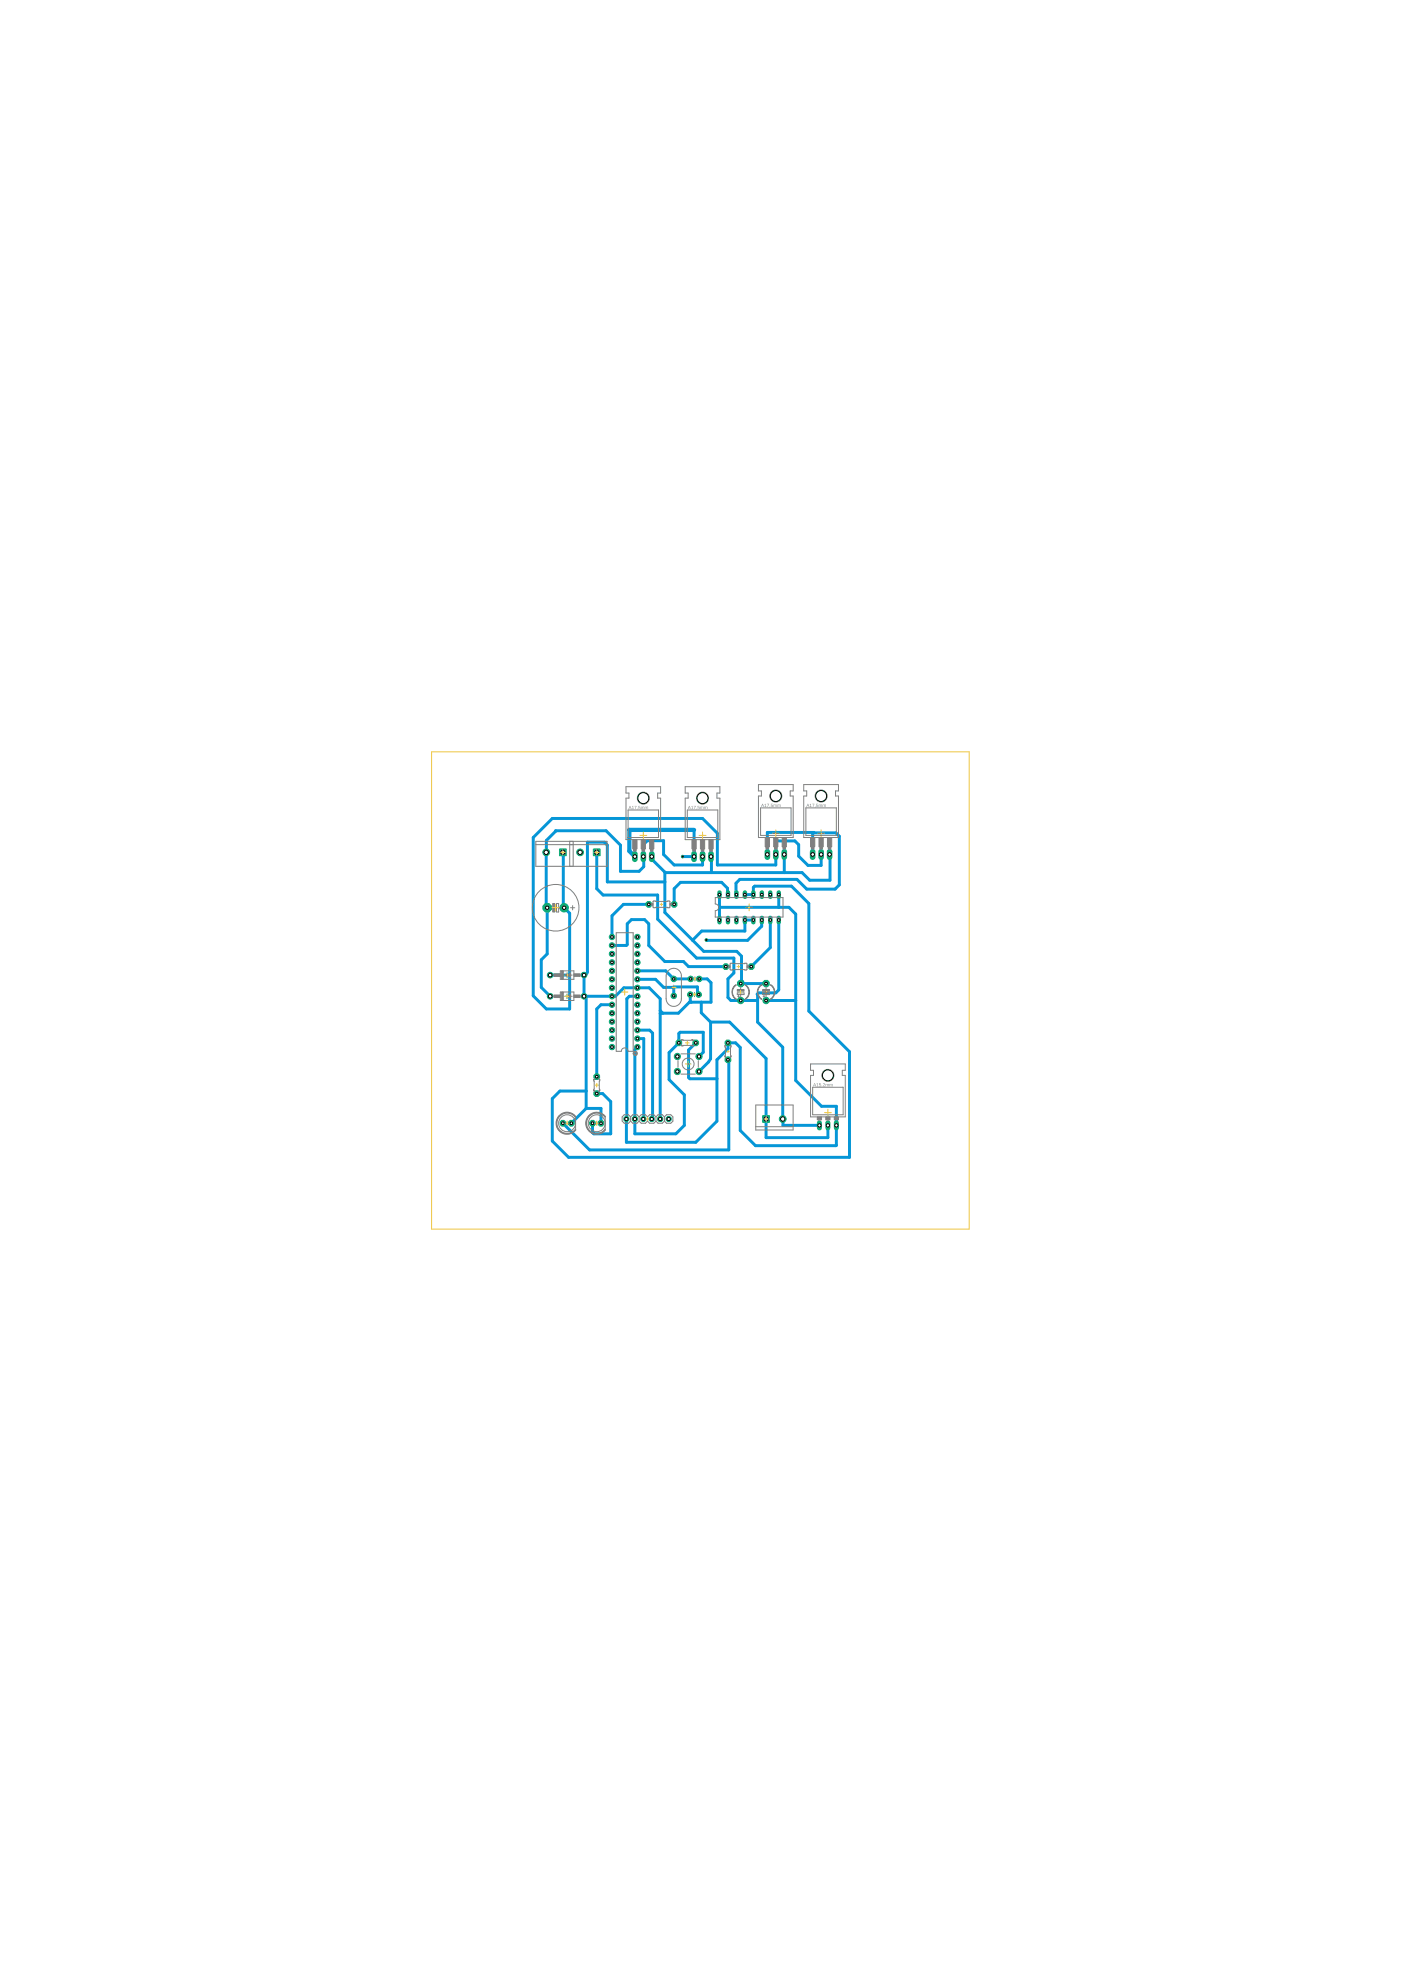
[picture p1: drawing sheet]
<svg xmlns="http://www.w3.org/2000/svg" width="420mm" height="594mm" viewBox="0 0 420 594" stroke-linecap="round" stroke-linejoin="round" font-family="sans-serif">
<g fill="none" stroke="#0696d7" stroke-width=".89">
<path d="M163.8 255.9h.1M168.8 255.6l.1 16.4 1.9 1.9v28.7h-6.9l-4-4v-47.4l5.7-5.8h45.1l4.4 4.5v9.5h17.6v-7.2h5.7l1.1 1.1v3.5l2.8 2.7h4v-3.3M179 255.6v10.9l1.9 1.9h16.3v7.3l11.7 11.6h11.2v4.5l-1.8 1.8v5.5l.9 .9h8M208.2 248.9v8h-3.5M210.7 256.9v2.5h-8.5l-3.2-3.2v-4.1h-4.9l-1.2 1.2 .2 6.6-1.4 1.4h-5.6v-7.9l-4.3-4.3h-15.2l-2.7 3-.1 19.8 .3 .3M213.2 256.9l.2 4.8M230.1 256.2v-6.6h14l-.4 .4v6.2M235.2 256.2v5.5M244 249.8h6.7l1 1v14.6l-1.3 1.2h-8.5l-2.9-2.9h-17.1l-1.2 1.2 .2 3.4M248.8 256.2l.1 7.8h-6.1l-2.3-2.3h-41l-3.9-3.9v-1M164.1 272v14.1l-1.8 1.7v8.3l2.7 2.7M194.6 271.2h-7.6l-3.5 3.4v6.4"/>
<path d="M199.4 264.5h-17.3v-11.1l-.8-.8h-5.1v38.8l-.3 .7-.7 .3v6.4h9.4l2.5-2.6h7.6l3.3 3.3v36.1M199.4 261.6v12l11.7 11.7h9.9l1.4 1.4v8M215.8 272.1h20.8l2 2v49.9l7.8 7.8h4.4v11.7l-24.2 .1-4.6-4.6v-24.9l-1.4-1.4h-2.3v1.8l-3.3 3.3v18.4l-6.3 6.4h-20.8l.1-43.1 .7-.7h2.5M215.8 268.3v7.6M218.3 268.3l-.1-1.9-1.8-1.8h-12.3l-1.9 1.9v4.7M223.4 268.3h2.5v-2.2l.4-.4h11.1l5.2 5.3v32.2l12.2 12.2v31.7h-84.3l-4.9-4.9v-12.7l2.3-2.3h7.9M225.9 275.9h-2.5v3.3h-13l-2.7 2.8M228.5 275.9l-.1 1.9-4.2 4.2-12.4-.1M231 275.9v8.3l-5.7 5.7M233.6 275.9v21l-.9 .9h-5.2l-.4 .3 .1 8.4 7.5 7.5 .1 23.5h10.9M233.6 268.3v3.8M165 292.4h5.8"/>
<path d="M175.8 298.8v33.6M183.5 283.5h4.4l.2-.2v-6.2l1.3-1.3h3.9l1.3 1.3v6.4l4.8 4.9h5.6l1.5 1.5h11.2M191.2 291.1h8.4l2.5 2.5h5M191.2 293.7h5.4l2.4 2.4h3.1M207 298.3v2l.3 .2M209.5 298.3l-.3-.4v-1.9h-7.1v2.6M209.7 293.6h2.4l1.1 1.1v5.8h-6.4l-3.3 3.3-5.5 .2M222.8 294.3l-.7 .7h7.6M183.5 301.3h-3.3l-1.2 1.3v20.3M191.2 308.9h3.6l.9 .9v25.5l-.2 .3M191.2 314l-.8 .8v25.2h12.3l2.5-2.5v-9.2l-4.5-4.5v-8.1l2.9-3v-2.8l.4-.3h6.9v6l-1.3 1.2M191.2 311.5h1.9l-.2 24.1"/>
<path d="M198 303.1l.8 .7M208.7 312.7l-2.2 2.2v8.2l.4 .4h8.1M210.3 300.5v3.2l2.8 2.8M213.1 306.5h5.7l10.9 10.9v23.8h18.6v-3.7M213.1 306.5v11l-.6 1-2.9 2.8M218.3 317.8l.3 .3v26.7h-41.8l-8-8M229.7 300h8.9M175.8 332.4l-4.5 4.4M175.8 332.4h4.4v4.4M179 328h1.7l2.5 2.4v9.6h-5.1l-.4-.4v-2.8"/>
</g>
<path d="M208.2 248.9h-19.5v6.3l1.7 1.7" fill="none" stroke="#0696d7" stroke-width="1.3"/>
<circle cx="179" cy="328" r=".92" fill="#0dab76" stroke="#0dab76" stroke-width=".3"/>
<circle cx="179" cy="328" r=".4" fill="#fff" stroke="#000" stroke-width=".3"/>
<circle cx="179" cy="322.9" r=".92" fill="#0dab76" stroke="#0dab76" stroke-width=".3"/>
<circle cx="179" cy="322.9" r=".4" fill="#fff" stroke="#000" stroke-width=".3"/>
<circle cx="218.3" cy="317.8" r=".92" fill="#0dab76" stroke="#0dab76" stroke-width=".3"/>
<circle cx="218.3" cy="317.8" r=".4" fill="#fff" stroke="#000" stroke-width=".3"/>
<circle cx="218.3" cy="312.7" r=".92" fill="#0dab76" stroke="#0dab76" stroke-width=".3"/>
<circle cx="218.3" cy="312.7" r=".4" fill="#fff" stroke="#000" stroke-width=".3"/>
<circle cx="207" cy="298.3" r=".83" fill="#0dab76" stroke="#0dab76" stroke-width=".3"/>
<circle cx="207" cy="298.3" r=".36" fill="#fff" stroke="#000" stroke-width=".3"/>
<circle cx="209.5" cy="298.3" r=".83" fill="#0dab76" stroke="#0dab76" stroke-width=".3"/>
<circle cx="209.5" cy="298.3" r=".36" fill="#fff" stroke="#000" stroke-width=".3"/>
<circle cx="209.7" cy="293.6" r=".83" fill="#0dab76" stroke="#0dab76" stroke-width=".3"/>
<circle cx="209.7" cy="293.6" r=".36" fill="#fff" stroke="#000" stroke-width=".3"/>
<circle cx="207.1" cy="293.6" r=".83" fill="#0dab76" stroke="#0dab76" stroke-width=".3"/>
<circle cx="207.1" cy="293.6" r=".36" fill="#fff" stroke="#000" stroke-width=".3"/>
<circle cx="222.1" cy="300" r=".95" fill="#0dab76" stroke="#0dab76" stroke-width=".3"/>
<circle cx="222.1" cy="300" r=".4" fill="#fff" stroke="#000" stroke-width=".3"/>
<circle cx="222.1" cy="295" r="1.03" fill="#0dab76" stroke="#0dab76" stroke-width=".3"/>
<circle cx="222.1" cy="295" r=".4" fill="#fff" stroke="#000" stroke-width=".3"/>
<circle cx="229.7" cy="300" r=".95" fill="#0dab76" stroke="#0dab76" stroke-width=".3"/>
<circle cx="229.7" cy="300" r=".4" fill="#fff" stroke="#000" stroke-width=".3"/>
<circle cx="229.7" cy="295" r="1.03" fill="#0dab76" stroke="#0dab76" stroke-width=".3"/>
<circle cx="229.7" cy="295" r=".4" fill="#fff" stroke="#000" stroke-width=".3"/>
<circle cx="169.2" cy="272.2" r="1.27" fill="#0dab76" stroke="#0dab76" stroke-width=".3"/>
<circle cx="169.2" cy="272.2" r=".51" fill="#fff" stroke="#000" stroke-width=".3"/>
<circle cx="164.1" cy="272.2" r="1.38" fill="#0dab76" stroke="#0dab76" stroke-width=".3"/>
<circle cx="164.1" cy="272.2" r=".51" fill="#fff" stroke="#000" stroke-width=".3"/>
<circle cx="175.2" cy="292.4" r=".85" fill="#0dab76" stroke="#0dab76" stroke-width=".3"/>
<circle cx="175.2" cy="292.4" r=".55" fill="#fff" stroke="#000" stroke-width=".3"/>
<circle cx="165" cy="292.4" r=".85" fill="#0dab76" stroke="#0dab76" stroke-width=".3"/>
<circle cx="165" cy="292.4" r=".55" fill="#fff" stroke="#000" stroke-width=".3"/>
<circle cx="175.2" cy="298.8" r=".85" fill="#0dab76" stroke="#0dab76" stroke-width=".3"/>
<circle cx="175.2" cy="298.8" r=".55" fill="#fff" stroke="#000" stroke-width=".3"/>
<circle cx="165" cy="298.8" r=".85" fill="#0dab76" stroke="#0dab76" stroke-width=".3"/>
<circle cx="165" cy="298.8" r=".55" fill="#fff" stroke="#000" stroke-width=".3"/>
<path d="M245.7 336.7v1.5" fill="none" stroke="#0dab76" stroke-width="1.5"/>
<circle cx="245.7" cy="337.5" r=".51" fill="#fff" stroke="#000" stroke-width=".3"/>
<path d="M248.3 336.7v1.5" fill="none" stroke="#0dab76" stroke-width="1.5"/>
<circle cx="248.3" cy="337.5" r=".51" fill="#fff" stroke="#000" stroke-width=".3"/>
<path d="M250.8 336.7v1.5" fill="none" stroke="#0dab76" stroke-width="1.5"/>
<circle cx="250.8" cy="337.5" r=".51" fill="#fff" stroke="#000" stroke-width=".3"/>
<path d="M228.7 334.6h2.1v2h-2.1z" fill="#0dab76" stroke="#0dab76" stroke-width=".3"/>
<circle cx="229.7" cy="335.6" r=".66" fill="#fff" stroke="#000" stroke-width=".3"/>
<circle cx="234.7" cy="335.6" r="1.02" fill="#0dab76" stroke="#0dab76" stroke-width=".3"/>
<circle cx="234.7" cy="335.6" r=".66" fill="#fff" stroke="#000" stroke-width=".3"/>
<path d="M167.8 254.6h2v2h-2z" fill="#0dab76" stroke="#0dab76" stroke-width=".3"/>
<circle cx="168.8" cy="255.6" r=".66" fill="#fff" stroke="#000" stroke-width=".3"/>
<circle cx="163.8" cy="255.6" r="1.02" fill="#0dab76" stroke="#0dab76" stroke-width=".3"/>
<circle cx="163.8" cy="255.6" r=".66" fill="#fff" stroke="#000" stroke-width=".3"/>
<circle cx="177.7" cy="336.8" r=".92" fill="#0dab76" stroke="#0dab76" stroke-width=".3"/>
<circle cx="177.7" cy="336.8" r=".4" fill="#fff" stroke="#000" stroke-width=".3"/>
<circle cx="180.2" cy="336.8" r=".92" fill="#0dab76" stroke="#0dab76" stroke-width=".3"/>
<circle cx="180.2" cy="336.8" r=".4" fill="#fff" stroke="#000" stroke-width=".3"/>
<circle cx="168.8" cy="336.8" r=".92" fill="#0dab76" stroke="#0dab76" stroke-width=".3"/>
<circle cx="168.8" cy="336.8" r=".4" fill="#fff" stroke="#000" stroke-width=".3"/>
<circle cx="171.3" cy="336.8" r=".92" fill="#0dab76" stroke="#0dab76" stroke-width=".3"/>
<circle cx="171.3" cy="336.8" r=".4" fill="#fff" stroke="#000" stroke-width=".3"/>
<path d="M208.2 256v1.7" fill="none" stroke="#0dab76" stroke-width="1.7"/>
<circle cx="208.2" cy="256.9" r=".55" fill="#fff" stroke="#000" stroke-width=".3"/>
<path d="M210.7 256v1.7" fill="none" stroke="#0dab76" stroke-width="1.7"/>
<circle cx="210.7" cy="256.9" r=".55" fill="#fff" stroke="#000" stroke-width=".3"/>
<path d="M213.2 256v1.7" fill="none" stroke="#0dab76" stroke-width="1.7"/>
<circle cx="213.2" cy="256.9" r=".55" fill="#fff" stroke="#000" stroke-width=".3"/>
<path d="M243.7 255.4v1.7" fill="none" stroke="#0dab76" stroke-width="1.7"/>
<circle cx="243.7" cy="256.2" r=".55" fill="#fff" stroke="#000" stroke-width=".3"/>
<path d="M246.3 255.4v1.7" fill="none" stroke="#0dab76" stroke-width="1.7"/>
<circle cx="246.3" cy="256.2" r=".55" fill="#fff" stroke="#000" stroke-width=".3"/>
<path d="M248.8 255.4v1.7" fill="none" stroke="#0dab76" stroke-width="1.7"/>
<circle cx="248.8" cy="256.2" r=".55" fill="#fff" stroke="#000" stroke-width=".3"/>
<path d="M230.1 255.4v1.7" fill="none" stroke="#0dab76" stroke-width="1.7"/>
<circle cx="230.1" cy="256.2" r=".55" fill="#fff" stroke="#000" stroke-width=".3"/>
<path d="M232.7 255.4v1.7" fill="none" stroke="#0dab76" stroke-width="1.7"/>
<circle cx="232.7" cy="256.2" r=".55" fill="#fff" stroke="#000" stroke-width=".3"/>
<path d="M235.2 255.4v1.7" fill="none" stroke="#0dab76" stroke-width="1.7"/>
<circle cx="235.2" cy="256.2" r=".55" fill="#fff" stroke="#000" stroke-width=".3"/>
<path d="M190.4 256v1.7" fill="none" stroke="#0dab76" stroke-width="1.7"/>
<circle cx="190.4" cy="256.9" r=".55" fill="#fff" stroke="#000" stroke-width=".3"/>
<path d="M192.9 256v1.7" fill="none" stroke="#0dab76" stroke-width="1.7"/>
<circle cx="192.9" cy="256.9" r=".55" fill="#fff" stroke="#000" stroke-width=".3"/>
<path d="M195.5 256v1.7" fill="none" stroke="#0dab76" stroke-width="1.7"/>
<circle cx="195.5" cy="256.9" r=".55" fill="#fff" stroke="#000" stroke-width=".3"/>
<circle cx="203.6" cy="312.7" r=".92" fill="#0dab76" stroke="#0dab76" stroke-width=".3"/>
<circle cx="203.6" cy="312.7" r=".4" fill="#fff" stroke="#000" stroke-width=".3"/>
<circle cx="208.7" cy="312.7" r=".92" fill="#0dab76" stroke="#0dab76" stroke-width=".3"/>
<circle cx="208.7" cy="312.7" r=".4" fill="#fff" stroke="#000" stroke-width=".3"/>
<circle cx="203.1" cy="316.8" r=".93" fill="#0dab76" stroke="#0dab76" stroke-width=".3"/>
<circle cx="203.1" cy="316.8" r=".51" fill="#fff" stroke="#000" stroke-width=".3"/>
<circle cx="209.6" cy="316.8" r=".93" fill="#0dab76" stroke="#0dab76" stroke-width=".3"/>
<circle cx="209.6" cy="316.8" r=".51" fill="#fff" stroke="#000" stroke-width=".3"/>
<circle cx="203.1" cy="321.3" r=".93" fill="#0dab76" stroke="#0dab76" stroke-width=".3"/>
<circle cx="203.1" cy="321.3" r=".51" fill="#fff" stroke="#000" stroke-width=".3"/>
<circle cx="209.6" cy="321.3" r=".93" fill="#0dab76" stroke="#0dab76" stroke-width=".3"/>
<circle cx="209.6" cy="321.3" r=".51" fill="#fff" stroke="#000" stroke-width=".3"/>
<circle cx="191.2" cy="314" r=".8" fill="#0dab76" stroke="#0dab76" stroke-width=".3"/>
<circle cx="191.2" cy="314" r=".4" fill="#fff" stroke="#000" stroke-width=".3"/>
<circle cx="191.2" cy="311.5" r=".8" fill="#0dab76" stroke="#0dab76" stroke-width=".3"/>
<circle cx="191.2" cy="311.5" r=".4" fill="#fff" stroke="#000" stroke-width=".3"/>
<circle cx="191.2" cy="308.9" r=".8" fill="#0dab76" stroke="#0dab76" stroke-width=".3"/>
<circle cx="191.2" cy="308.9" r=".4" fill="#fff" stroke="#000" stroke-width=".3"/>
<circle cx="191.2" cy="306.4" r=".8" fill="#0dab76" stroke="#0dab76" stroke-width=".3"/>
<circle cx="191.2" cy="306.4" r=".4" fill="#fff" stroke="#000" stroke-width=".3"/>
<circle cx="191.2" cy="303.8" r=".8" fill="#0dab76" stroke="#0dab76" stroke-width=".3"/>
<circle cx="191.2" cy="303.8" r=".4" fill="#fff" stroke="#000" stroke-width=".3"/>
<circle cx="191.2" cy="301.3" r=".8" fill="#0dab76" stroke="#0dab76" stroke-width=".3"/>
<circle cx="191.2" cy="301.3" r=".4" fill="#fff" stroke="#000" stroke-width=".3"/>
<circle cx="191.2" cy="298.8" r=".8" fill="#0dab76" stroke="#0dab76" stroke-width=".3"/>
<circle cx="191.2" cy="298.8" r=".4" fill="#fff" stroke="#000" stroke-width=".3"/>
<circle cx="191.2" cy="296.2" r=".8" fill="#0dab76" stroke="#0dab76" stroke-width=".3"/>
<circle cx="191.2" cy="296.2" r=".4" fill="#fff" stroke="#000" stroke-width=".3"/>
<circle cx="191.2" cy="293.7" r=".8" fill="#0dab76" stroke="#0dab76" stroke-width=".3"/>
<circle cx="191.2" cy="293.7" r=".4" fill="#fff" stroke="#000" stroke-width=".3"/>
<circle cx="191.2" cy="291.1" r=".8" fill="#0dab76" stroke="#0dab76" stroke-width=".3"/>
<circle cx="191.2" cy="291.1" r=".4" fill="#fff" stroke="#000" stroke-width=".3"/>
<circle cx="191.2" cy="288.6" r=".8" fill="#0dab76" stroke="#0dab76" stroke-width=".3"/>
<circle cx="191.2" cy="288.6" r=".4" fill="#fff" stroke="#000" stroke-width=".3"/>
<circle cx="191.2" cy="286.1" r=".8" fill="#0dab76" stroke="#0dab76" stroke-width=".3"/>
<circle cx="191.2" cy="286.1" r=".4" fill="#fff" stroke="#000" stroke-width=".3"/>
<circle cx="191.2" cy="283.5" r=".8" fill="#0dab76" stroke="#0dab76" stroke-width=".3"/>
<circle cx="191.2" cy="283.5" r=".4" fill="#fff" stroke="#000" stroke-width=".3"/>
<circle cx="191.2" cy="281" r=".8" fill="#0dab76" stroke="#0dab76" stroke-width=".3"/>
<circle cx="191.2" cy="281" r=".4" fill="#fff" stroke="#000" stroke-width=".3"/>
<circle cx="183.5" cy="281" r=".8" fill="#0dab76" stroke="#0dab76" stroke-width=".3"/>
<circle cx="183.5" cy="281" r=".4" fill="#fff" stroke="#000" stroke-width=".3"/>
<circle cx="183.5" cy="283.5" r=".8" fill="#0dab76" stroke="#0dab76" stroke-width=".3"/>
<circle cx="183.5" cy="283.5" r=".4" fill="#fff" stroke="#000" stroke-width=".3"/>
<circle cx="183.5" cy="286.1" r=".8" fill="#0dab76" stroke="#0dab76" stroke-width=".3"/>
<circle cx="183.5" cy="286.1" r=".4" fill="#fff" stroke="#000" stroke-width=".3"/>
<circle cx="183.5" cy="288.6" r=".8" fill="#0dab76" stroke="#0dab76" stroke-width=".3"/>
<circle cx="183.5" cy="288.6" r=".4" fill="#fff" stroke="#000" stroke-width=".3"/>
<circle cx="183.5" cy="291.1" r=".8" fill="#0dab76" stroke="#0dab76" stroke-width=".3"/>
<circle cx="183.5" cy="291.1" r=".4" fill="#fff" stroke="#000" stroke-width=".3"/>
<circle cx="183.5" cy="293.7" r=".8" fill="#0dab76" stroke="#0dab76" stroke-width=".3"/>
<circle cx="183.5" cy="293.7" r=".4" fill="#fff" stroke="#000" stroke-width=".3"/>
<circle cx="183.5" cy="296.2" r=".8" fill="#0dab76" stroke="#0dab76" stroke-width=".3"/>
<circle cx="183.5" cy="296.2" r=".4" fill="#fff" stroke="#000" stroke-width=".3"/>
<circle cx="183.5" cy="298.8" r=".8" fill="#0dab76" stroke="#0dab76" stroke-width=".3"/>
<circle cx="183.5" cy="298.8" r=".4" fill="#fff" stroke="#000" stroke-width=".3"/>
<circle cx="183.5" cy="301.3" r=".8" fill="#0dab76" stroke="#0dab76" stroke-width=".3"/>
<circle cx="183.5" cy="301.3" r=".4" fill="#fff" stroke="#000" stroke-width=".3"/>
<circle cx="183.5" cy="303.8" r=".8" fill="#0dab76" stroke="#0dab76" stroke-width=".3"/>
<circle cx="183.5" cy="303.8" r=".4" fill="#fff" stroke="#000" stroke-width=".3"/>
<circle cx="183.5" cy="306.4" r=".8" fill="#0dab76" stroke="#0dab76" stroke-width=".3"/>
<circle cx="183.5" cy="306.4" r=".4" fill="#fff" stroke="#000" stroke-width=".3"/>
<circle cx="183.5" cy="308.9" r=".8" fill="#0dab76" stroke="#0dab76" stroke-width=".3"/>
<circle cx="183.5" cy="308.9" r=".4" fill="#fff" stroke="#000" stroke-width=".3"/>
<circle cx="183.5" cy="311.5" r=".8" fill="#0dab76" stroke="#0dab76" stroke-width=".3"/>
<circle cx="183.5" cy="311.5" r=".4" fill="#fff" stroke="#000" stroke-width=".3"/>
<circle cx="183.5" cy="314" r=".8" fill="#0dab76" stroke="#0dab76" stroke-width=".3"/>
<circle cx="183.5" cy="314" r=".4" fill="#fff" stroke="#000" stroke-width=".3"/>
<circle cx="202.1" cy="293.6" r=".83" fill="#0dab76" stroke="#0dab76" stroke-width=".3"/>
<circle cx="202.1" cy="293.6" r=".36" fill="#fff" stroke="#000" stroke-width=".3"/>
<circle cx="202.1" cy="298.6" r=".83" fill="#0dab76" stroke="#0dab76" stroke-width=".3"/>
<circle cx="202.1" cy="298.6" r=".36" fill="#fff" stroke="#000" stroke-width=".3"/>
<circle cx="187.9" cy="335.6" r=".83" fill="#0dab76" stroke="#0dab76" stroke-width=".3"/>
<circle cx="187.9" cy="335.6" r=".51" fill="#fff" stroke="#000" stroke-width=".3"/>
<circle cx="190.4" cy="335.6" r=".83" fill="#0dab76" stroke="#0dab76" stroke-width=".3"/>
<circle cx="190.4" cy="335.6" r=".51" fill="#fff" stroke="#000" stroke-width=".3"/>
<circle cx="192.9" cy="335.6" r=".83" fill="#0dab76" stroke="#0dab76" stroke-width=".3"/>
<circle cx="192.9" cy="335.6" r=".51" fill="#fff" stroke="#000" stroke-width=".3"/>
<circle cx="195.5" cy="335.6" r=".83" fill="#0dab76" stroke="#0dab76" stroke-width=".3"/>
<circle cx="195.5" cy="335.6" r=".51" fill="#fff" stroke="#000" stroke-width=".3"/>
<circle cx="198" cy="335.6" r=".83" fill="#0dab76" stroke="#0dab76" stroke-width=".3"/>
<circle cx="198" cy="335.6" r=".51" fill="#fff" stroke="#000" stroke-width=".3"/>
<circle cx="200.5" cy="335.6" r=".83" fill="#0dab76" stroke="#0dab76" stroke-width=".3"/>
<circle cx="200.5" cy="335.6" r=".51" fill="#fff" stroke="#000" stroke-width=".3"/>
<path d="M177.9 254.6h2.1v2h-2.1z" fill="#0dab76" stroke="#0dab76" stroke-width=".3"/>
<circle cx="179" cy="255.6" r=".66" fill="#fff" stroke="#000" stroke-width=".3"/>
<circle cx="174" cy="255.6" r="1.02" fill="#0dab76" stroke="#0dab76" stroke-width=".3"/>
<circle cx="174" cy="255.6" r=".66" fill="#fff" stroke="#000" stroke-width=".3"/>
<path d="M215.8 275.3v1.3" fill="none" stroke="#0dab76" stroke-width="1.3"/>
<circle cx="215.8" cy="275.9" r=".4" fill="#fff" stroke="#000" stroke-width=".3"/>
<path d="M218.3 275.3v1.3" fill="none" stroke="#0dab76" stroke-width="1.3"/>
<circle cx="218.3" cy="275.9" r=".4" fill="#fff" stroke="#000" stroke-width=".3"/>
<path d="M231 275.3v1.3" fill="none" stroke="#0dab76" stroke-width="1.3"/>
<circle cx="231" cy="275.9" r=".4" fill="#fff" stroke="#000" stroke-width=".3"/>
<path d="M233.6 275.3v1.3" fill="none" stroke="#0dab76" stroke-width="1.3"/>
<circle cx="233.6" cy="275.9" r=".4" fill="#fff" stroke="#000" stroke-width=".3"/>
<path d="M220.9 275.3v1.3" fill="none" stroke="#0dab76" stroke-width="1.3"/>
<circle cx="220.9" cy="275.9" r=".4" fill="#fff" stroke="#000" stroke-width=".3"/>
<path d="M223.4 275.3v1.3" fill="none" stroke="#0dab76" stroke-width="1.3"/>
<circle cx="223.4" cy="275.9" r=".4" fill="#fff" stroke="#000" stroke-width=".3"/>
<path d="M228.5 275.3v1.3" fill="none" stroke="#0dab76" stroke-width="1.3"/>
<circle cx="228.5" cy="275.9" r=".4" fill="#fff" stroke="#000" stroke-width=".3"/>
<path d="M225.9 275.3v1.3" fill="none" stroke="#0dab76" stroke-width="1.3"/>
<circle cx="225.9" cy="275.9" r=".4" fill="#fff" stroke="#000" stroke-width=".3"/>
<path d="M233.6 267.6v1.4" fill="none" stroke="#0dab76" stroke-width="1.3"/>
<circle cx="233.6" cy="268.3" r=".4" fill="#fff" stroke="#000" stroke-width=".3"/>
<path d="M231 267.6v1.4" fill="none" stroke="#0dab76" stroke-width="1.3"/>
<circle cx="231" cy="268.3" r=".4" fill="#fff" stroke="#000" stroke-width=".3"/>
<path d="M228.5 267.6v1.4" fill="none" stroke="#0dab76" stroke-width="1.3"/>
<circle cx="228.5" cy="268.3" r=".4" fill="#fff" stroke="#000" stroke-width=".3"/>
<path d="M225.9 267.6v1.4" fill="none" stroke="#0dab76" stroke-width="1.3"/>
<circle cx="225.9" cy="268.3" r=".4" fill="#fff" stroke="#000" stroke-width=".3"/>
<path d="M223.4 267.6v1.4" fill="none" stroke="#0dab76" stroke-width="1.3"/>
<circle cx="223.4" cy="268.3" r=".4" fill="#fff" stroke="#000" stroke-width=".3"/>
<path d="M220.9 267.6v1.4" fill="none" stroke="#0dab76" stroke-width="1.3"/>
<circle cx="220.9" cy="268.3" r=".4" fill="#fff" stroke="#000" stroke-width=".3"/>
<path d="M218.3 267.6v1.4" fill="none" stroke="#0dab76" stroke-width="1.3"/>
<circle cx="218.3" cy="268.3" r=".4" fill="#fff" stroke="#000" stroke-width=".3"/>
<path d="M215.8 267.6v1.4" fill="none" stroke="#0dab76" stroke-width="1.3"/>
<circle cx="215.8" cy="268.3" r=".4" fill="#fff" stroke="#000" stroke-width=".3"/>
<circle cx="217.7" cy="289.9" r=".92" fill="#0dab76" stroke="#0dab76" stroke-width=".3"/>
<circle cx="217.7" cy="289.9" r=".4" fill="#fff" stroke="#000" stroke-width=".3"/>
<circle cx="225.3" cy="289.9" r=".92" fill="#0dab76" stroke="#0dab76" stroke-width=".3"/>
<circle cx="225.3" cy="289.9" r=".4" fill="#fff" stroke="#000" stroke-width=".3"/>
<circle cx="202.2" cy="271.2" r=".92" fill="#0dab76" stroke="#0dab76" stroke-width=".3"/>
<circle cx="202.2" cy="271.2" r=".4" fill="#fff" stroke="#000" stroke-width=".3"/>
<circle cx="194.6" cy="271.2" r=".92" fill="#0dab76" stroke="#0dab76" stroke-width=".3"/>
<circle cx="194.6" cy="271.2" r=".4" fill="#fff" stroke="#000" stroke-width=".3"/>
<circle cx="204.7" cy="256.9" r=".38" fill="#0dab76" stroke="#0dab76" stroke-width=".3"/>
<circle cx="204.7" cy="256.9" r=".17" fill="#fff" stroke="#000" stroke-width=".3"/>
<circle cx="211.8" cy="281.9" r=".38" fill="#0dab76" stroke="#0dab76" stroke-width=".3"/>
<circle cx="211.8" cy="281.9" r=".17" fill="#fff" stroke="#000" stroke-width=".3"/>
<g fill="#808080" stroke="#808080" stroke-width=".3">
<path d="M178 326.9l.3 .4z" fill-rule="evenodd"/>
<path d="M179.8 326.9l.1 .2-.3 .2z" fill-rule="evenodd"/>
<path d="M179.6 323.6l.3 .3z" fill-rule="evenodd"/>
<path d="M178 323.7l.3-.1-.2 .3z" fill-rule="evenodd"/>
<path d="M217.4 316.8l.3 .3z" fill-rule="evenodd"/>
<path d="M218.9 317l.4-.2-.2 .3z" fill-rule="evenodd"/>
<path d="M218.9 313.4l.4 .4z" fill-rule="evenodd"/>
<path d="M217.5 313.5l.2 .1-.3 .2z" fill-rule="evenodd"/>
<path d="M220.2 295.7l.5-.4 .1 .1a2.46 2.46 0 0 0 0 4.2 2.14 2.14 0 0 1-1.2-2.8z" fill-rule="evenodd"/>
<path d="M223.5 295.3a2.59 2.59 0 0 1 0 4.4 2.81 2.81 0 0 0 0-4.4z" fill-rule="evenodd"/>
<path d="M227.8 295.7l.6-.4 .1 .1a2.46 2.46 0 0 0 0 4.2 2.14 2.14 0 0 1-1.3-2.8z" fill-rule="evenodd"/>
<path d="M231.1 295.3a2.59 2.59 0 0 1 0 4.4 2.81 2.81 0 0 0 0-4.4z" fill-rule="evenodd"/>
</g>
<g fill="none" stroke="#808080" stroke-width=".3">
<path d="M165.5 272.2h.5M166.9 271h.6v2.5h-.6zM167.5 272.2h.3M171.1 272.2h1.3M171.7 271.6v1.3M168 291.1h4.1v2.6h-4.1zM168 297.5h4.1v2.5h-4.1zM169.4 298.8h2.2M169.4 292.4h2.2M170.1 292.4l1-.6v1.3zM170.1 298.8l1-.7v1.3zM170.1 291.8v1.3"/>
<path d="M170.1 298.1v1.3M208.3 297.6v1.3M208.4 292.9v1.3M221.1 297.8h2v.5h-2zM221.2 298.8h.5M221.5 298.5v.5M222.1 296.1v.8M222.1 298.3v.6M228.7 297.8h2.1v.5h-2.1zM228.9 298.8h.5M229.1 298.5v.5M229.7 296.1v.8"/>
<path d="M229.7 298.3v.6M217.4 313.8v3M219.2 313.8v3M243.1 319.1h10.4v1.9h-.9v1.5h.9v12.4h-10.4v-12.4h.9v-1.5h-.9zM178.1 323.9v3M179.9 323.9v3M243.7 326.1h9.2v8.2h-9.2z"/>
<circle cx="166.6" cy="272.2" r="7"/>
<circle cx="248.3" cy="322.5" r="1.8"/>
</g>
<g fill="#808080" stroke="#808080" stroke-width=".3">
<path d="M221.1 296.7h2v.5h-2z"/>
<path d="M228.7 296.7h2.1v.5h-2.1z"/>
<path d="M165.8 271h.6v2.5h-.6z"/>
<path d="M168.4 291.1h.5v2.6h-.5z"/>
<path d="M172.1 292h1.9v.8h-1.9z"/>
<path d="M166.1 292h1.9v.8h-1.9z"/>
<path d="M168.4 297.5h.5v2.5h-.5z"/>
<path d="M172.1 298.4h1.9v.7h-1.9z"/>
<path d="M166.1 298.4h1.9v.7h-1.9z"/>
</g>
<path d="M244.2 324.8l.6 1-.3-.3h-.4l-.3 .3zM244.3 324.9l-.2 .5h.4zM244.9 325l.3-.2v.9l.3 .1h-.6l.2-.1v-.7zM245.7 324.8h.5l-.4 .1v.4a.33 .33 0 0 1 .4 .1 .33 .33 0 0 1-.2 .4 .33 .33 0 0 1-.4-.2l.4 .1 .1-.2-.1-.2-.4 .1zM246.5 325.7v.3zM246.9 324.9a.35 .35 0 0 1 .5 .2 .35 .35 0 0 1-.4 .4l-.1 .2 .5 .1h-.6v-.2a.38 .38 0 0 0 .4-.2 .38 .38 0 0 0-.2-.5l-.2 .2zM247.6 325.1h.9l.1 .7-.3-.7-.2 .7-.2-.7-.3 .7zM248.7 325.1h1v.7l-.2-.7-.2 .7-.3-.7-.3 .7z" fill="#808080"/>
<g fill="#808080" stroke="#808080" stroke-width=".3">
<path d="M250.2 334.9h1.3v.9h-1.3z"/>
<path d="M247.6 334.9h1.3v.9h-1.3z"/>
<path d="M245.1 334.9h1.3v.9h-1.3z"/>
</g>
<g fill="none" stroke="#808080" stroke-width=".3">
<path d="M205.5 235.9h10.4v1.9h-.9v1.6h.9v12.4h-10.4v-12.4h.9v-1.6h-.9zM160.7 252.3h11.2v7.5h-11.2zM160.7 253.3h11.2M206.1 242.9h9.2v8.3h-9.2zM172.6 334.9v3.9M181.5 334.9v3.9M226.7 331.4h11.1v7.5h-11.1zM226.7 337.9h11.1"/>
<circle cx="210.7" cy="239.4" r="1.8"/>
<circle cx="170.1" cy="336.8" r="2.54"/>
<circle cx="179" cy="336.8" r="2.54"/>
</g>
<g fill="#808080" stroke="#808080" stroke-width=".3">
<path d="M176.4 334.7a3.3 3.3 0 0 1 5.2 .2l-.2 .1a3.1 3.1 0 0 0-4.5-.4 3.1 3.1 0 0 0 0 4.5 3.1 3.1 0 0 0 4.5-.4l.2 .1a3.3 3.3 0 0 1-4.7 .6 3.3 3.3 0 0 1-.5-4.7z" fill-rule="evenodd"/>
<path d="M167.5 334.7a3.3 3.3 0 0 1 5.2 .2l-.2 .1a3.1 3.1 0 0 0-4.5-.4 3.1 3.1 0 0 0 0 4.5 3.1 3.1 0 0 0 4.5-.4l.2 .1a3.3 3.3 0 0 1-4.7 .6 3.3 3.3 0 0 1-.5-4.7z" fill-rule="evenodd"/>
</g>
<path d="M206.7 241.7l.5 .9-.3-.2h-.4l-.2 .2zM206.7 241.8l-.2 .5h.4zM207.3 241.8l.4-.1v.8l.2 .1h-.6l.2-.1v-.7zM208 241.7h.7l-.4 .9-.1-.1 .4-.7zM208.9 242.5l.1 .3zM209.2 241.7h.6l-.4 .1-.1 .3a.33 .33 0 0 1 .5 .1 .33 .33 0 0 1-.2 .5 .33 .33 0 0 1-.4-.3l.4 .1 .1-.2-.1-.1h-.4zM210 241.9l.9 .1 .1 .6-.3-.6-.1 .6-.3-.6-.3 .6zM211.2 241.9l.9 .1v.6l-.2-.6-.2 .6-.2-.6-.3 .6z" fill="#808080"/>
<g fill="#808080" stroke="#808080" stroke-width=".3">
<path d="M212.9 254.6h.7v.6h-.7z"/>
<path d="M210.3 254.6h.8v.6h-.8z"/>
<path d="M207.8 254.6h.7v.6h-.7z"/>
<path d="M207.5 251.8h1.3v2.8h-1.3z"/>
<path d="M210.1 251.8h1.2v2.8h-1.2z"/>
<path d="M212.6 251.8h1.3v2.8h-1.3z"/>
</g>
<g fill="none" stroke="#808080" stroke-width=".3">
<path d="M241 235.3h10.5v1.9h-.9v1.5h.9v12.5h-10.5v-12.5h.9v-1.5h-.9zM241.7 242.3h9.1v8.2h-9.1z"/>
<circle cx="246.3" cy="238.7" r="1.8"/>
</g>
<path d="M242.2 241.1l.5 .9-.2-.3h-.4l-.3 .3zM242.3 241.2l-.2 .4h.4zM242.9 241.2l.3-.1v.8l.2 .1h-.6l.3-.1v-.7zM243.6 241.1h.6l-.3 .9-.1-.2 .3-.6zM244.4 241.9l.1 .3zM244.8 241.1h.5l-.4 .1v.3a.33 .33 0 0 1 .5 .1 .33 .33 0 0 1-.2 .5 .33 .33 0 0 1-.5-.3l.4 .1 .2-.2-.2-.2-.3 .1zM245.5 241.3h1v.7l-.2-.6-.2 .6-.3-.6-.2 .6zM246.7 241.3h.9l.1 .7-.3-.6-.1 .6-.3-.6-.3 .6z" fill="#808080"/>
<g fill="#808080" stroke="#808080" stroke-width=".3">
<path d="M248.4 254h.8v.6h-.8z"/>
<path d="M245.9 254h.7v.6h-.7z"/>
<path d="M243.3 254h.8v.6h-.8z"/>
<path d="M243.1 251.2h1.2v2.8h-1.2z"/>
<path d="M245.6 251.2h1.3v2.8h-1.3z"/>
<path d="M248.2 251.2h1.2v2.8h-1.2z"/>
</g>
<g fill="none" stroke="#808080" stroke-width=".3">
<path d="M227.5 235.3h10.4v1.9h-.9v1.5h.9v12.5h-10.4v-12.5h.8v-1.5h-.8zM228.1 242.3h9.1v8.2h-9.1z"/>
<circle cx="232.7" cy="238.7" r="1.8"/>
</g>
<path d="M228.6 241.1l.5 .9-.2-.3h-.4l-.3 .3zM228.7 241.2l-.2 .4h.4zM229.3 241.2l.3-.1v.8l.3 .1h-.6l.2-.1v-.7zM230 241.1h.6l-.3 .9-.1-.2 .3-.6zM230.8 241.9l.1 .3zM231.2 241.1h.6l-.5 .1v.3a.33 .33 0 0 1 .5 .1 .33 .33 0 0 1-.2 .5 .33 .33 0 0 1-.5-.3l.5 .1 .1-.2-.1-.2-.4 .1zM232 241.3h.9v.7l-.2-.6-.2 .6-.2-.6-.3 .6zM233.1 241.3h1v.7l-.3-.6-.1 .6-.3-.6-.3 .6z" fill="#808080"/>
<g fill="#808080" stroke="#808080" stroke-width=".3">
<path d="M234.8 254h.8v.6h-.8z"/>
<path d="M232.3 254h.7v.6h-.7z"/>
<path d="M229.7 254h.8v.6h-.8z"/>
<path d="M229.5 251.2h1.3v2.8h-1.3z"/>
<path d="M232 251.2h1.3v2.8h-1.3z"/>
<path d="M234.6 251.2h1.2v2.8h-1.2z"/>
</g>
<g fill="none" stroke="#808080" stroke-width=".3">
<path d="M187.7 235.9h10.4v1.9h-.9v1.6h.9v12.4h-10.4v-12.4h.9v-1.6h-.9zM188.4 242.9h9.1v8.3h-9.1z"/>
<circle cx="192.9" cy="239.4" r="1.8"/>
</g>
<path d="M188.9 241.7l.5 .9-.2-.2h-.5l-.2 .2zM188.9 241.8l-.1 .5h.3zM189.5 241.8l.4-.1v.8l.2 .1h-.6l.3-.1v-.7zM190.3 241.7h.6l-.3 .9-.1-.1 .3-.7zM191.1 242.5l.1 .3zM191.5 241.7h.5l-.4 .1v.3a.33 .33 0 0 1 .4 .1 .33 .33 0 0 1-.2 .5 .33 .33 0 0 1-.4-.3l.4 .1 .1-.2-.1-.1h-.4zM192.2 241.9l1 .1v.6l-.3-.6-.1 .6-.3-.6-.3 .6zM193.4 241.9l.9 .1 .1 .6-.3-.6-.2 .6-.2-.6-.3 .6z" fill="#808080"/>
<g fill="#808080" stroke="#808080" stroke-width=".3">
<path d="M195.1 254.6h.7v.6h-.7z"/>
<path d="M192.6 254.6h.7v.6h-.7z"/>
<path d="M190 254.6h.8v.6h-.8z"/>
<path d="M189.8 251.8h1.2v2.8h-1.2z"/>
<path d="M192.3 251.8h1.3v2.8h-1.3z"/>
<path d="M194.8 251.8h1.3v2.8h-1.3z"/>
<path d="M224 289.6h.4v.5h-.4z"/>
<path d="M218.6 289.6h.3v.5h-.3z"/>
<path d="M195.5 271h.3v.5h-.3z"/>
<path d="M200.9 271h.4v.5h-.4z"/>
</g>
<g fill="#808080" stroke="#808080" stroke-width=".3">
<path d="M204.3 311.9l.3-.1-.2 .3z" fill-rule="evenodd"/>
<path d="M204.3 313.4l.3 .3z" fill-rule="evenodd"/>
<path d="M207.6 313.5l.4-.1-.2 .2z" fill-rule="evenodd"/>
<path d="M207.6 311.8l.4 .3z" fill-rule="evenodd"/>
<path d="M190.1 315.4a.63 .63 0 0 1 1 .1 .63 .63 0 0 1-.4 1 .63 .63 0 0 1-.8-.6h.2a.38 .38 0 0 1 .6-.3 .38 .38 0 0 1 .1 .6 .38 .38 0 0 1-.6-.2l-.3-.1z" fill-rule="evenodd"/>
</g>
<g fill="none" stroke="#808080" stroke-width=".3">
<path d="M170.9 252.3h11.2v7.5h-11.2zM170.9 253.3h11.2M184.8 279.7h5.1v35.6h-1.5a1.02 1.02 0 0 0-1.1-1 1.02 1.02 0 0 0-1 1h-1.5zM195.9 270.3l4.9-.1 .1 1.9-4.9 .1-.2-.2zM214.5 269.2h20.3v5.8h-20.3v-1.9a1.02 1.02 0 0 0 1-1 1.02 1.02 0 0 0-1-1zM200.4 291.1a2.28 2.28 0 0 1 2.5-.6 2.28 2.28 0 0 1 1.4 2.2v6.8a2.29 2.29 0 0 1-2.2 2.3 2.29 2.29 0 0 1-2.3-2.3v-6.8zM219 289l4.9-.1 .1 1.8-4.9 .2-.2-.3zM203.3 318.1v2M204.2 316h4.3M204.6 311.8h3M204.6 313.6h3M209.4 318.1v2"/>
<path d="M189.1 334.9l-.6-.6h-1.3l-.6 .6v1.3l.6 .6h1.3l.6-.6M189.1 334.9l.7-.6h1.2l.7 .6M189.1 336.2l.7 .6h1.2l.7-.6M189.1 334.9v1.3M191.7 334.9l.6-.6h1.3l.6 .6M191.7 336.2l.6 .6h1.3l.6-.6M191.7 334.9v1.3M194.2 334.9l.6-.6h1.3l.6 .6M194.2 336.2l.6 .6h1.3l.6-.6M194.2 334.9v1.3M196.7 334.9l.7-.6h1.2l.7 .6M196.7 334.9v1.3"/>
<path d="M196.7 336.2l.7 .6h1.2l.7-.6M199.3 334.9l.6-.6h1.3l.6 .6v1.3l-.6 .6h-1.3l-.6-.6M199.3 334.9v1.3M204.2 322.1h4.3"/>
<circle cx="206.4" cy="319.1" r="1.78"/>
</g>
<g fill="none" stroke="#afd134" stroke-width=".3">
<path d="M167.9 255.6h1.8M168.8 254.7v1.8M178.1 255.6h1.8M179 254.7v1.8M191.9 250.5h2.1M192.9 249.5v2M209.7 250.5h2M210.7 249.5v2M231.6 249.9h2.1M232.7 248.9v2M245.2 249.9h2.1M246.3 248.9v2"/>
<path d="M165.6 272.2h2.1M166.6 271.2v2M198 271.2h.8M198.4 270.8v.8M223.6 272.1h2.1M224.7 271.1v2M169.4 292.4h1.4M169.4 298.8h1.4M170.1 291.7v1.4M170.1 298.1v1.3M186.4 297.5h1.9M187.3 296.5v1.9"/>
<path d="M201.4 296.1h1.4M202.1 295.4v1.4M207.9 298.3h.8M208 293.6h.8M208.3 297.9v.7M208.4 293.2v.7M221 289.9h.9M221.5 289.4v.9M221.5 297.5h1.2M222.1 296.9v1.2M229.1 297.5h1.3M229.7 296.9v1.2"/>
<path d="M205.5 319.1h1.7M205.6 312.7h1.1M206.1 312.2v1.1M206.4 318.2v1.7M218 315.3h.7M218.3 314.9v.7M169.4 336.8h1.3M170.1 336.2v1.3M178.3 336.8h1.3M178.4 325.4h1.1M179 324.9v1.1M179 336.2v1.3"/>
<path d="M193.7 335.6h1M194.2 335.1v1M228.7 335.6h2.1M229.7 334.6v2M247.3 333.7h2M248.3 332.7v2"/>
</g>
<g fill="none" stroke="#eec643" stroke-width=".3">
<path d="M129.4 225.5h161.3v143.1h-161.3z"/>
<circle cx="248.3" cy="322.5" r="1.65"/>
</g>
<circle cx="248.3" cy="322.5" r="1.65" fill="#fff" stroke="#000" stroke-width=".3"/>
<circle cx="210.7" cy="239.4" r="1.65" fill="none" stroke="#eec643" stroke-width=".3"/>
<circle cx="210.7" cy="239.4" r="1.65" fill="#fff" stroke="#000" stroke-width=".3"/>
<circle cx="246.3" cy="238.7" r="1.65" fill="none" stroke="#eec643" stroke-width=".3"/>
<circle cx="246.3" cy="238.7" r="1.65" fill="#fff" stroke="#000" stroke-width=".3"/>
<circle cx="232.7" cy="238.7" r="1.65" fill="none" stroke="#eec643" stroke-width=".3"/>
<circle cx="232.7" cy="238.7" r="1.65" fill="#fff" stroke="#000" stroke-width=".3"/>
<circle cx="192.9" cy="239.4" r="1.65" fill="none" stroke="#eec643" stroke-width=".3"/>
<circle cx="192.9" cy="239.4" r="1.65" fill="#fff" stroke="#000" stroke-width=".3"/>
</svg>
